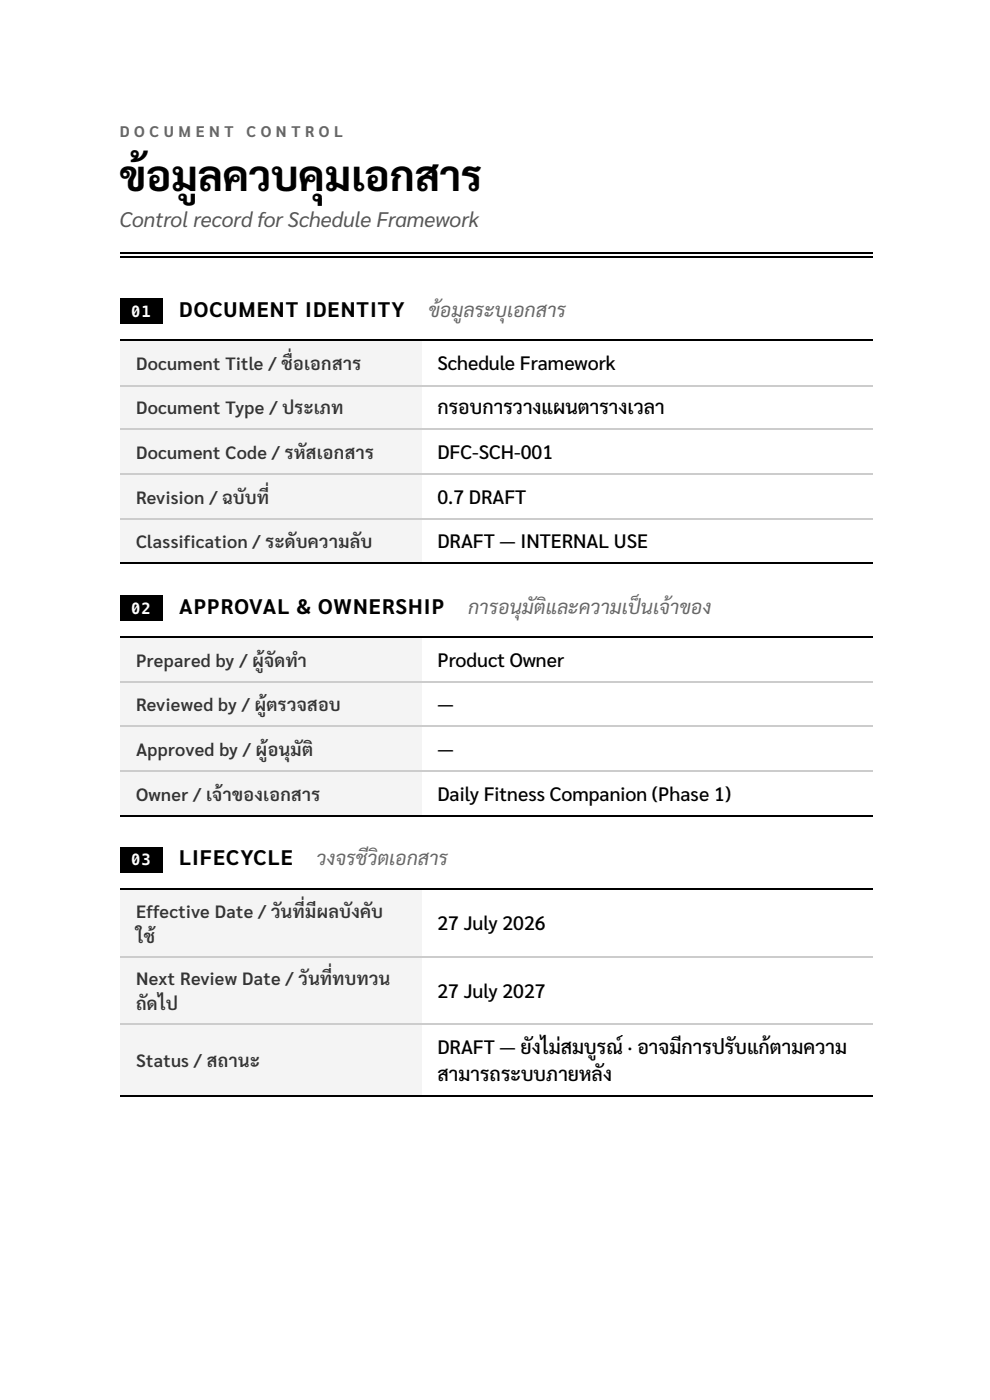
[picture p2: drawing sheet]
<svg xmlns="http://www.w3.org/2000/svg" width="210mm" height="297mm" viewBox="0 0 210 297" stroke-linecap="round" stroke-linejoin="round" font-family="sans-serif">
<defs><g id="words">
<g font-size="8.9">
<text x="25.4" y="40.6">ข้ อมู ลควบคุ มเอกสาร</text>
<text x="68.9" y="40.6">คุ</text>
</g>
<text font-size="4.5" fill="#555" x="25.4" y="48.1">Control record for Schedule Framework</text>
<g font-size="4.5">
<text x="38" y="67.2">DOCUMENT IDENTITY</text>
<text x="38" y="130.2">APPROVAL &amp; OWNERSHIP</text>
<text x="38" y="183.6">LIFECYCLE</text>
</g>
<g font-size="4.1" fill="#666">
<text x="90.8" y="67.2">ข้ อมู ลระบุ เอกสาร</text>
<text x="99.2" y="130.2">การอนุ มั ติ และความเป็ นเจ้ าของ</text>
<text x="135.8" y="130.2">ป็</text>
<text x="67.1" y="183.6">วงจรชี วิ ตเอกสาร</text>
</g>
<g font-size="4.1">
<text x="92.7" y="78.6">Schedule Framework</text>
<text x="92.7" y="87.8">กรอบการวางแผนตารางเวลา</text>
<text x="92.7" y="97.4">DFC-SCH-001</text>
<text x="92.7" y="106.9">0.7 DRAFT</text>
<text x="92.7" y="116.2">DRAFT — INTERNAL USE</text>
<text x="92.7" y="141.5">Product Owner</text>
<text x="92.7" y="150.8">—</text>
<text x="92.7" y="160.4">—</text>
<text x="92.7" y="169.9">Daily Fitness Companion (Phase 1)</text>
<text x="92.7" y="197.3">27 July 2026</text>
<text x="92.7" y="211.7">27 July 2027</text>
<text x="92.7" y="223.6">DRAFT — ยั งไม่ สมบู รณ์</text>
<text x="112.7" y="223.6">ยั</text>
<text x="118.9" y="223.6">ม่</text>
<text x="133.1" y="223.6">· อาจมี การปรั บแก้ ตามความ</text>
<text x="144.5" y="223.6">มี</text>
<text x="155.7" y="223.6">รั</text>
<text x="92.7" y="229.3">สามารถระบบภายหลั ง</text>
</g>
<g font-size="3.8" fill="#333">
<text x="28.8" y="78.6">Document Title / ชื่ อเอกสาร</text>
<text x="28.8" y="87.8">Document Type / ประเภท</text>
<text x="28.8" y="97.4">Document Code / รหั สเอกสาร</text>
<text x="28.8" y="106.9">Revision / ฉบั บที่</text>
<text x="28.8" y="116.2">Classification / ระดั บความลั บ</text>
<text x="28.8" y="141.5">Prepared by / ผู้ จั ดทำ</text>
<text x="28.8" y="150.8">Reviewed by / ผู้ ตรวจสอบ</text>
<text x="28.8" y="160.4">Approved by / ผู้ อนุ มั ติ</text>
<text x="28.8" y="169.9">Owner / เจ้ าของเอกสาร</text>
<text x="28.8" y="194.7">Effective Date / วั นที่ มี ผลบั งคั บ</text>
<text x="28.8" y="200.1">ใช้</text>
<text x="28.8" y="208.9">Next Review Date / วั นที่ ทบทวน</text>
<text x="28.8" y="214.3">ถั ดไป</text>
<text x="28.8" y="226.4">Status / สถานะ</text>
</g>
<g font-size="3.3" fill="#666">
<text x="25.4" y="29">D O C U M E N T</text>
<text x="52.3" y="29">C O N T R O L</text>
</g>
<g font-size="3.3" fill="#fff">
<text x="27.8" y="67.2">01</text>
<text x="27.8" y="130.2">02</text>
<text x="27.8" y="183.6">03</text>
</g>
</g></defs>
<path d="M25.4 53.7h159.7M25.4 54.4h159.7" fill="none" stroke="#000" stroke-width=".26"/>
<g fill="#f4f4f4">
<path d="M25.4 72.1h64v9.6h-64z"/>
<path d="M25.4 81.7h64v9.5h-64z"/>
<path d="M25.4 91.2h64v9.6h-64z"/>
<path d="M25.4 100.8h64v9.2h-64z"/>
<path d="M25.4 110h64v9.6h-64z"/>
</g>
<path d="M25.4 72.2h159.7M25.4 119.5h159.7" fill="none" stroke="#000" stroke-width=".26"/>
<path d="M25.4 81.8h159.7M25.4 91.1h159.7M25.4 100.6h159.7M25.4 110.2h159.7" fill="none" stroke="#ccc" stroke-width=".26"/>
<g fill="#f4f4f4">
<path d="M25.4 135.1h64v9.5h-64z"/>
<path d="M25.4 144.6h64v9.6h-64z"/>
<path d="M25.4 154.2h64v9.5h-64z"/>
<path d="M25.4 163.7h64v9.3h-64z"/>
</g>
<path d="M25.4 135.2h159.7M25.4 173.1h159.7" fill="none" stroke="#000" stroke-width=".26"/>
<path d="M25.4 144.8h159.7M25.4 154h159.7M25.4 163.6h159.7" fill="none" stroke="#ccc" stroke-width=".26"/>
<g fill="#f4f4f4">
<path d="M25.4 188.7h64v14.2h-64z"/>
<path d="M25.4 202.9h64v14.5h-64z"/>
<path d="M25.4 217.4h64v15.2h-64z"/>
</g>
<path d="M25.4 188.6h159.7M25.4 232.5h159.7" fill="none" stroke="#000" stroke-width=".26"/>
<path d="M25.4 203.1h159.7M25.4 217.3h159.7" fill="none" stroke="#ccc" stroke-width=".26"/>
<path d="M25.4 63.3h9v5.5h-9zM25.4 126.3h9v5.4h-9zM25.4 179.7h9v5.4h-9z" fill="#000"/>
<use href="#words"/>
</svg>
